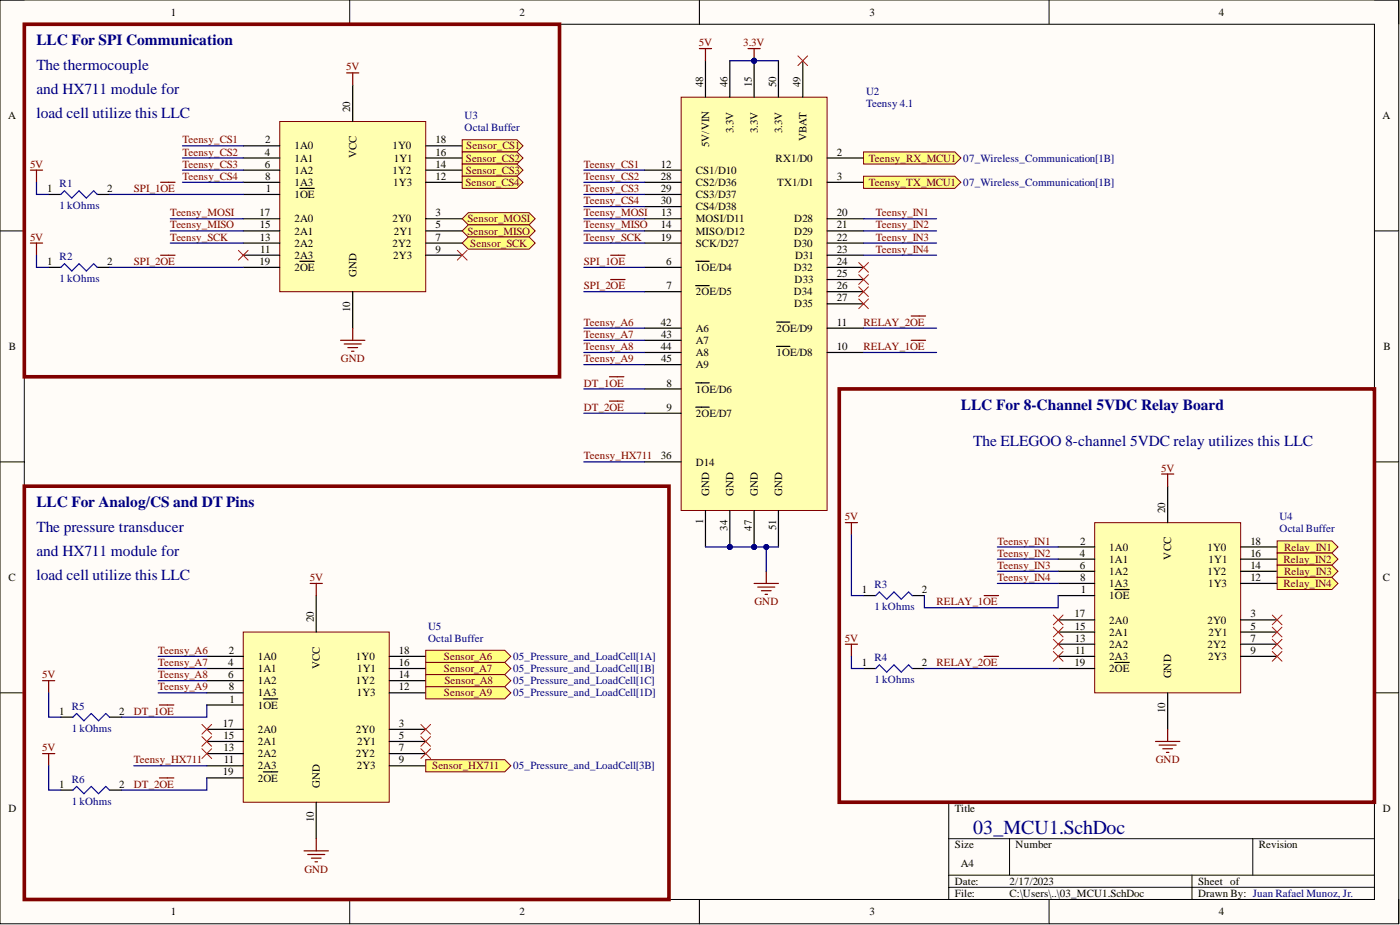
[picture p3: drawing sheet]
<svg xmlns="http://www.w3.org/2000/svg" width="292mm" height="193mm" viewBox="0 0 292 193" stroke-linecap="round" stroke-linejoin="round" font-family="sans-serif">
<defs><g id="words">
<text font-size="4.1" fill="#000080" x="203" y="174">03_MCU1.SchDoc</text>
<g font-size="3.2" fill="#000080">
<text x="7.6" y="9.5">LLC For SPI Communication</text>
<text x="7.6" y="14.5">The thermocouple</text>
<text x="7.6" y="19.6">and HX711 module for</text>
<text x="7.6" y="24.7">load cell utilize this LLC</text>
<text x="200.5" y="85.5">LLC For 8-Channel 5VDC Relay Board</text>
<text x="203" y="93.1">The ELEGOO 8-channel 5VDC relay utilizes this LLC</text>
<text x="7.6" y="105.8">LLC For Analog/CS and DT Pins</text>
<text x="7.6" y="110.9">The pressure transducer</text>
<text x="7.6" y="116">and HX711 module for</text>
<text x="7.6" y="121">load cell utilize this LLC</text>
</g>
<g font-size="2.3">
<text x="35.6" y="3.3">1</text>
<text x="108.4" y="3.3">2</text>
<text x="181.4" y="3.3">3</text>
<text x="254.3" y="3.3">4</text>
<text x="73.1" y="23.3" transform="rotate(-90 73.1 23.3)">20</text>
<text x="146.7" y="18.2" transform="rotate(-90 146.7 18.2)">48</text>
<text x="151.8" y="18.2" transform="rotate(-90 151.8 18.2)">46</text>
<text x="156.8" y="18.2" transform="rotate(-90 156.8 18.2)">15</text>
<text x="161.9" y="18.2" transform="rotate(-90 161.9 18.2)">50</text>
<text x="167" y="18.2" transform="rotate(-90 167 18.2)">49</text>
<text x="1.7" y="24.8">A</text>
<text x="55.3" y="29.9">2</text>
<text x="90.9" y="29.9">18</text>
<text x="153" y="27.8" transform="rotate(-90 153 27.8)">3.3V</text>
<text x="158.1" y="27.8" transform="rotate(-90 158.1 27.8)">3.3V</text>
<text x="163.2" y="27.8" transform="rotate(-90 163.2 27.8)">3.3V</text>
<text x="168.3" y="29.5" transform="rotate(-90 168.3 29.5)">VBAT</text>
<text x="288.5" y="24.8">A</text>
<text x="55.2" y="32.4">4</text>
<text x="55.2" y="35">6</text>
<text x="61.4" y="31.2">1A0</text>
<text x="61.4" y="33.7">1A1</text>
<text x="74.4" y="33" transform="rotate(-90 74.4 33)">VCC</text>
<text x="81.9" y="31.2">1Y0</text>
<text x="82.1" y="33.7">1Y1</text>
<text x="90.9" y="32.4">16</text>
<text x="90.9" y="35">14</text>
<text x="137.9" y="35">12</text>
<text x="148" y="30.8" transform="rotate(-90 148 30.8)">5V/VIN</text>
<text x="161.8" y="33.7">RX1/D0</text>
<text x="174.6" y="32.4">2</text>
<text x="9.8" y="40.1">1</text>
<text x="22.3" y="40.1">2</text>
<text x="55.3" y="37.5">8</text>
<text x="55.5" y="40.1">1</text>
<text x="61.4" y="36.3">1A2</text>
<text x="61.4" y="38.8">1A3</text>
<text x="61.4" y="41.3">1OE</text>
<text x="81.9" y="36.3">1Y2</text>
<text x="82.1" y="38.8">1Y3</text>
<text x="90.9" y="37.5">12</text>
<text x="137.9" y="37.5">28</text>
<text x="137.9" y="40.1">29</text>
<text x="145.2" y="36.3">CS1/D10</text>
<text x="145.2" y="38.8">CS2/D36</text>
<text x="145.2" y="41.3">CS3/D37</text>
<text x="162.2" y="38.8">TX1/D1</text>
<text x="174.6" y="37.5">3</text>
<text x="54.1" y="45.1">17</text>
<text x="54.2" y="47.7">15</text>
<text x="61.4" y="46.4">2A0</text>
<text x="81.9" y="46.4">2Y0</text>
<text x="90.9" y="45.1">3</text>
<text x="90.9" y="47.7">5</text>
<text x="137.9" y="42.6">30</text>
<text x="137.9" y="47.7">14</text>
<text x="138" y="45.1">13</text>
<text x="145.2" y="43.9">CS4/D38</text>
<text x="145.2" y="46.4">MOSI/D11</text>
<text x="165.7" y="46.4">D28</text>
<text x="174.6" y="45.1">20</text>
<text x="174.6" y="47.7">21</text>
<text x="54.2" y="50.2">13</text>
<text x="54.3" y="52.7">11</text>
<text x="61.4" y="48.9">2A1</text>
<text x="61.4" y="51.5">2A2</text>
<text x="81.9" y="51.5">2Y2</text>
<text x="82.1" y="48.9">2Y1</text>
<text x="90.9" y="50.2">7</text>
<text x="90.9" y="52.7">9</text>
<text x="137.9" y="50.2">19</text>
<text x="145.2" y="48.9">MISO/D12</text>
<text x="145.2" y="51.5">SCK/D27</text>
<text x="165.6" y="51.5">D30</text>
<text x="165.7" y="48.9">D29</text>
<text x="174.6" y="50.2">22</text>
<text x="174.6" y="52.7">23</text>
<text x="9.8" y="55.3">1</text>
<text x="22.3" y="55.3">2</text>
<text x="54.1" y="55.3">19</text>
<text x="61.4" y="54">2A3</text>
<text x="61.4" y="56.5">2OE</text>
<text x="74.4" y="57.8" transform="rotate(-90 74.4 57.8)">GND</text>
<text x="82.1" y="54">2Y3</text>
<text x="139" y="55.3">6</text>
<text x="145.2" y="56.5">1OE/D4</text>
<text x="165.6" y="56.5">D32</text>
<text x="165.8" y="59.1">D33</text>
<text x="165.9" y="54">D31</text>
<text x="174.6" y="55.3">24</text>
<text x="174.6" y="57.8">25</text>
<text x="73.1" y="65.1" transform="rotate(-90 73.1 65.1)">10</text>
<text x="139.1" y="60.3">7</text>
<text x="145.2" y="61.6">2OE/D5</text>
<text x="165.6" y="61.6">D34</text>
<text x="165.7" y="64.1">D35</text>
<text x="174.6" y="60.3">26</text>
<text x="174.6" y="62.9">27</text>
<text x="137.9" y="68">42</text>
<text x="138" y="70.5">43</text>
<text x="145.2" y="69.2">A6</text>
<text x="145.2" y="71.8">A7</text>
<text x="162" y="69.2">2OE/D9</text>
<text x="174.6" y="68">11</text>
<text x="1.9" y="73">B</text>
<text x="137.9" y="73">44</text>
<text x="138" y="75.6">45</text>
<text x="145.2" y="74.3">A8</text>
<text x="145.2" y="76.8">A9</text>
<text x="162" y="74.3">1OE/D8</text>
<text x="174.6" y="73">10</text>
<text x="288.6" y="73">B</text>
<text x="139.1" y="80.6">8</text>
<text x="145.2" y="81.9">1OE/D6</text>
<text x="139.1" y="85.7">9</text>
<text x="145.2" y="87">2OE/D7</text>
<text x="137.9" y="95.8">36</text>
<text x="145.2" y="97.1">D14</text>
<text x="148" y="103.5" transform="rotate(-90 148 103.5)">GND</text>
<text x="153" y="103.5" transform="rotate(-90 153 103.5)">GND</text>
<text x="158.1" y="103.5" transform="rotate(-90 158.1 103.5)">GND</text>
<text x="163.2" y="103.5" transform="rotate(-90 163.2 103.5)">GND</text>
<text x="243.1" y="107" transform="rotate(-90 243.1 107)">20</text>
<text x="146.7" y="109.4" transform="rotate(-90 146.7 109.4)">1</text>
<text x="151.8" y="110.7" transform="rotate(-90 151.8 110.7)">34</text>
<text x="156.8" y="110.7" transform="rotate(-90 156.8 110.7)">47</text>
<text x="161.9" y="110.6" transform="rotate(-90 161.9 110.6)">51</text>
<text x="225.4" y="113.6">2</text>
<text x="260.9" y="113.6">18</text>
<text x="225.3" y="116.1">4</text>
<text x="225.3" y="118.7">6</text>
<text x="231.4" y="114.9">1A0</text>
<text x="231.4" y="117.4">1A1</text>
<text x="231.4" y="119.9">1A2</text>
<text x="244.4" y="116.7" transform="rotate(-90 244.4 116.7)">VCC</text>
<text x="251.9" y="114.9">1Y0</text>
<text x="251.9" y="119.9">1Y2</text>
<text x="252.2" y="117.4">1Y1</text>
<text x="260.9" y="116.1">16</text>
<text x="260.9" y="118.7">14</text>
<text x="1.8" y="121.2">C</text>
<text x="179.8" y="123.7">1</text>
<text x="192.4" y="123.7">2</text>
<text x="225.4" y="121.2">8</text>
<text x="225.5" y="123.7">1</text>
<text x="231.4" y="122.5">1A3</text>
<text x="231.4" y="125">1OE</text>
<text x="252.1" y="122.5">1Y3</text>
<text x="260.9" y="121.2">12</text>
<text x="288.5" y="121.2">C</text>
<text x="65.5" y="129.8" transform="rotate(-90 65.5 129.8)">20</text>
<text x="224.2" y="128.8">17</text>
<text x="224.3" y="131.3">15</text>
<text x="231.4" y="130.1">2A0</text>
<text x="251.9" y="130.1">2Y0</text>
<text x="260.9" y="128.8">3</text>
<text x="260.9" y="131.3">5</text>
<text x="47.7" y="136.4">2</text>
<text x="53.8" y="137.7">1A0</text>
<text x="74.3" y="137.7">1Y0</text>
<text x="83.2" y="136.4">18</text>
<text x="224.3" y="133.9">13</text>
<text x="224.3" y="136.4">11</text>
<text x="231.4" y="132.6">2A1</text>
<text x="231.4" y="135.2">2A2</text>
<text x="231.4" y="137.7">2A3</text>
<text x="251.9" y="135.2">2Y2</text>
<text x="252.1" y="137.7">2Y3</text>
<text x="252.2" y="132.6">2Y1</text>
<text x="260.9" y="133.9">7</text>
<text x="260.9" y="136.4">9</text>
<text x="47.6" y="139">4</text>
<text x="47.6" y="141.5">6</text>
<text x="53.8" y="140.2">1A1</text>
<text x="53.8" y="142.8">1A2</text>
<text x="66.7" y="139.5" transform="rotate(-90 66.7 139.5)">VCC</text>
<text x="74.3" y="142.8">1Y2</text>
<text x="74.5" y="140.2">1Y1</text>
<text x="83.2" y="139">16</text>
<text x="83.2" y="141.5">14</text>
<text x="179.8" y="139">1</text>
<text x="192.4" y="139">2</text>
<text x="224.2" y="139">19</text>
<text x="231.4" y="140.2">2OE</text>
<text x="244.4" y="141.5" transform="rotate(-90 244.4 141.5)">GND</text>
<text x="12.4" y="149.1">1</text>
<text x="24.9" y="149.1">2</text>
<text x="47.7" y="144">8</text>
<text x="47.9" y="146.6">1</text>
<text x="53.8" y="145.3">1A3</text>
<text x="53.8" y="147.8">1OE</text>
<text x="74.4" y="145.3">1Y3</text>
<text x="83.2" y="144">12</text>
<text x="243.1" y="148.8" transform="rotate(-90 243.1 148.8)">10</text>
<text x="46.5" y="151.6">17</text>
<text x="46.6" y="154.2">15</text>
<text x="53.8" y="152.9">2A0</text>
<text x="53.8" y="155.4">2A1</text>
<text x="74.3" y="152.9">2Y0</text>
<text x="74.5" y="155.4">2Y1</text>
<text x="83.2" y="151.6">3</text>
<text x="83.2" y="154.2">5</text>
<text x="46.5" y="161.8">19</text>
<text x="46.6" y="156.7">13</text>
<text x="46.7" y="159.2">11</text>
<text x="53.8" y="158">2A2</text>
<text x="53.8" y="160.5">2A3</text>
<text x="74.3" y="158">2Y2</text>
<text x="74.4" y="160.5">2Y3</text>
<text x="83.2" y="156.7">7</text>
<text x="83.2" y="159.2">9</text>
<text x="12.4" y="164.3">1</text>
<text x="24.9" y="164.3">2</text>
<text x="53.8" y="163">2OE</text>
<text x="66.7" y="164.3" transform="rotate(-90 66.7 164.3)">GND</text>
<text x="1.8" y="169.4">D</text>
<text x="65.5" y="171.6" transform="rotate(-90 65.5 171.6)">10</text>
<text x="199.2" y="169.4">Title</text>
<text x="288.5" y="169.4">D</text>
<text x="199.2" y="177">Size</text>
<text x="211.9" y="177">Number</text>
<text x="262.7" y="177">Revision</text>
<text x="199.2" y="184.6">Date:</text>
<text x="200.5" y="180.8">A4</text>
<text x="210.6" y="184.6">2/17/2023</text>
<text x="250" y="184.6">Sheet of</text>
<text x="35.6" y="190.9">1</text>
<text x="108.4" y="190.9">2</text>
<text x="181.4" y="190.9">3</text>
<text x="199.2" y="187.1">File:</text>
<text x="210.6" y="187.1">C:\Users\..\03_MCU1.SchDoc</text>
<text x="250" y="187.1">Drawn By: Juan Rafael Munoz, Jr.</text>
<text x="254.3" y="190.9">4</text>
</g>
<g font-size="2.3" fill="#800000">
<text x="145.8" y="9.6">5V</text>
<text x="155.1" y="9.6">3.3V</text>
<text x="72.2" y="14.7">5V</text>
<text x="38.1" y="29.9">Teensy_CS1</text>
<text x="6.3" y="35">5V</text>
<text x="38.1" y="32.4">Teensy_CS2</text>
<text x="38.1" y="35">Teensy_CS3</text>
<text x="97.2" y="33.7">Sensor_CS2</text>
<text x="97.3" y="31.2">Sensor_CS1</text>
<text x="121.8" y="35">Teensy_CS1</text>
<text x="181.3" y="33.7">Teensy_RX_MCU1</text>
<text x="27.9" y="40.1">SPI_1OE</text>
<text x="38.1" y="37.5">Teensy_CS4</text>
<text x="97.1" y="38.8">Sensor_CS4</text>
<text x="97.2" y="36.3">Sensor_CS3</text>
<text x="121.8" y="37.5">Teensy_CS2</text>
<text x="121.8" y="40.1">Teensy_CS3</text>
<text x="181.3" y="38.8">Teensy_TX_MCU1</text>
<text x="35.5" y="45.1">Teensy_MOSI</text>
<text x="35.5" y="47.7">Teensy_MISO</text>
<text x="97.5" y="46.4">Sensor_MOSI</text>
<text x="121.8" y="42.6">Teensy_CS4</text>
<text x="121.8" y="45.1">Teensy_MOSI</text>
<text x="121.8" y="47.7">Teensy_MISO</text>
<text x="182.7" y="45.1">Teensy_IN1</text>
<text x="182.7" y="47.7">Teensy_IN2</text>
<text x="6.3" y="50.2">5V</text>
<text x="35.5" y="50.2">Teensy_SCK</text>
<text x="97.5" y="48.9">Sensor_MISO</text>
<text x="98.1" y="51.5">Sensor_SCK</text>
<text x="121.8" y="50.2">Teensy_SCK</text>
<text x="182.7" y="50.2">Teensy_IN3</text>
<text x="182.7" y="52.7">Teensy_IN4</text>
<text x="27.9" y="55.3">SPI_2OE</text>
<text x="121.8" y="55.3">SPI_1OE</text>
<text x="121.8" y="60.3">SPI_2OE</text>
<text x="121.8" y="68">Teensy_A6</text>
<text x="121.8" y="70.5">Teensy_A7</text>
<text x="180.2" y="68">RELAY_2OE</text>
<text x="71.1" y="75.6">GND</text>
<text x="121.8" y="73">Teensy_A8</text>
<text x="121.8" y="75.6">Teensy_A9</text>
<text x="180.2" y="73">RELAY_1OE</text>
<text x="121.8" y="80.6">DT_1OE</text>
<text x="121.8" y="85.7">DT_2OE</text>
<text x="121.8" y="95.8">Teensy_HX711</text>
<text x="242.3" y="98.4">5V</text>
<text x="176.3" y="108.5">5V</text>
<text x="208.1" y="113.6">Teensy_IN1</text>
<text x="208.1" y="116.1">Teensy_IN2</text>
<text x="208.1" y="118.7">Teensy_IN3</text>
<text x="267.8" y="117.4">Relay_IN2</text>
<text x="267.9" y="114.9">Relay_IN1</text>
<text x="267.9" y="119.9">Relay_IN3</text>
<text x="64.6" y="121.2">5V</text>
<text x="208.1" y="121.2">Teensy_IN4</text>
<text x="267.8" y="122.5">Relay_IN4</text>
<text x="157.4" y="126.3">GND</text>
<text x="195.4" y="126.3">RELAY_1OE</text>
<text x="33" y="136.4">Teensy_A6</text>
<text x="92.6" y="137.7">Sensor_A6</text>
<text x="176.3" y="133.9">5V</text>
<text x="8.8" y="141.5">5V</text>
<text x="33" y="139">Teensy_A7</text>
<text x="33" y="141.5">Teensy_A8</text>
<text x="92.6" y="140.2">Sensor_A7</text>
<text x="92.7" y="142.8">Sensor_A8</text>
<text x="195.4" y="139">RELAY_2OE</text>
<text x="27.9" y="149.1">DT_1OE</text>
<text x="33" y="144">Teensy_A9</text>
<text x="92.6" y="145.3">Sensor_A9</text>
<text x="8.8" y="156.7">5V</text>
<text x="27.9" y="159.2">Teensy_HX711</text>
<text x="90.2" y="160.5">Sensor_HX711</text>
<text x="241.2" y="159.2">GND</text>
<text x="27.9" y="164.3">DT_2OE</text>
<text x="63.5" y="182.1">GND</text>
</g>
<g font-size="2.3" fill="#000080">
<text x="180.7" y="19.8">U2</text>
<text x="180.7" y="22.3">Teensy 4.1</text>
<text x="96.9" y="24.8">U3</text>
<text x="96.9" y="27.4">Octal Buffer</text>
<text x="201" y="33.7">07_Wireless_Communication[1B]</text>
<text x="12.4" y="39">R1</text>
<text x="201" y="38.8">07_Wireless_Communication[1B]</text>
<text x="12.4" y="43.6">1 kOhms</text>
<text x="12.4" y="54.3">R2</text>
<text x="12.4" y="58.8">1 kOhms</text>
<text x="267" y="108.5">U4</text>
<text x="267" y="111.1">Octal Buffer</text>
<text x="182.5" y="122.7">R3</text>
<text x="89.3" y="131.3">U5</text>
<text x="182.5" y="127.3">1 kOhms</text>
<text x="89.3" y="133.9">Octal Buffer</text>
<text x="107.1" y="137.7">05_Pressure_and_LoadCell[1A]</text>
<text x="182.5" y="137.9">R4</text>
<text x="107.1" y="140.2">05_Pressure_and_LoadCell[1B]</text>
<text x="107.1" y="142.8">05_Pressure_and_LoadCell[1C]</text>
<text x="182.5" y="142.5">1 kOhms</text>
<text x="15" y="148.1">R5</text>
<text x="107.1" y="145.3">05_Pressure_and_LoadCell[1D]</text>
<text x="15" y="152.7">1 kOhms</text>
<text x="107.1" y="160.5">05_Pressure_and_LoadCell[3B]</text>
<text x="15" y="163.3">R6</text>
<text x="15" y="167.9">1 kOhms</text>
</g>
</g></defs>
<path d="M0 0h291.8v192.7h-291.8z" fill-rule="evenodd" fill="#fffcf8"/>
<path d="M0 0h291.8v192.7h-291.8z" fill="none" stroke="#000" stroke-width=".21"/>
<path d="M5.1 5.1h281.7v182.5h-281.7z" fill-rule="evenodd" fill="#fffcf8"/>
<g fill="none" stroke="#000" stroke-width=".21">
<path d="M0 0h5.1M73 0v5.1M145.9 0v5.1M218.9 0v5.1M286.8 0h5v5.1M5.1 5.1h281.7v182.5h-281.7zM0 48.2h5.1M286.8 48.2h5M0 96.4h5.1M286.8 96.4h5M0 144.5h5.1M286.8 144.5h5"/>
<path d="M197.9 175h88.9M210.6 175v7.6M261.4 175v7.6M286.8 167.4h-88.9v20.2M73 187.6v5.1M145.9 187.6v5.1M197.9 182.6h88.9M197.9 185.1h88.9M218.9 187.6v5.1M248.7 182.6v5M291.8 187.6v5.1"/>
</g>
<circle cx="152.3" cy="114.1" r=".51" fill="#000080"/>
<circle cx="152.3" cy="114.1" r=".51" fill="none" stroke="#000080" stroke-width=".21"/>
<circle cx="157.3" cy="114.1" r=".51" fill="#000080"/>
<circle cx="157.3" cy="114.1" r=".51" fill="none" stroke="#000080" stroke-width=".21"/>
<circle cx="157.3" cy="12.7" r=".51" fill="#000080"/>
<circle cx="157.3" cy="12.7" r=".51" fill="none" stroke="#000080" stroke-width=".21"/>
<path d="M142.1 20.3h30.5v86.2h-30.5z" fill-rule="evenodd" fill="#ffffb0"/>
<path d="M142.1 20.3h30.5v86.2h-30.5z" fill="none" stroke="#800000" stroke-width=".21"/>
<path d="M147.2 12.7v7.6M147.2 106.5v7.6M152.3 106.5v7.6" fill="none" stroke="#000" stroke-width=".25"/>
<circle cx="152.3" cy="114.1" r=".51" fill="#000080"/>
<circle cx="152.3" cy="114.1" r=".51" fill="none" stroke="#000080" stroke-width=".21"/>
<path d="M157.3 106.5v7.6" fill="none" stroke="#000" stroke-width=".25"/>
<circle cx="157.3" cy="114.1" r=".51" fill="#000080"/>
<circle cx="157.3" cy="114.1" r=".51" fill="none" stroke="#000080" stroke-width=".21"/>
<path d="M152.3 12.7v7.6M157.3 12.7v7.6M162.4 12.7v7.6M162.4 106.5v7.6" fill="none" stroke="#000" stroke-width=".25"/>
<circle cx="157.3" cy="12.7" r=".51" fill="#000080"/>
<circle cx="157.3" cy="12.7" r=".51" fill="none" stroke="#000080" stroke-width=".21"/>
<g fill="none" stroke="#000" stroke-width=".25">
<path d="M167.5 12.7v7.6M134.5 35.5h7.6M134.5 38h7.6M172.6 38h7.6M172.6 33h7.6M134.5 40.6h7.6M134.5 43.1h7.6M134.5 45.6h7.6M134.5 48.2h7.6M134.5 50.7h7.6M134.5 55.8h7.6M145.2 54.5h2.8"/>
<path d="M145.2 59.6h2.8M172.6 45.6h7.6M172.6 48.2h7.6M172.6 50.7h7.6M172.6 53.2h7.6M172.6 55.8h7.6M172.6 58.3h7.6M134.5 68.5h7.6M134.5 71h7.6M134.5 73.5h7.6M134.5 76.1h7.6M134.5 60.9h7.6"/>
<path d="M145.2 79.9h2.8M162 67.2h2.8M162 72.3h2.8M172.6 68.5h7.6M172.6 73.5h7.6M172.6 60.9h7.6M172.6 63.4h7.6M134.5 96.4h7.6M134.5 81.1h7.6M134.5 86.2h7.6M145.2 84.9h2.8"/>
</g>
<path d="M159.9 119.2v2.5M157.3 121.7h5.1M158.1 122.5h3.6M158.9 123.2h2M159.6 124h.5" fill="none" stroke="#800000" stroke-width=".25"/>
<path d="M58.4 25.3h30.4v35.6h-30.4z" fill-rule="evenodd" fill="#ffffb0"/>
<path d="M58.4 25.3h30.4v35.6h-30.4z" fill="none" stroke="#800000" stroke-width=".21"/>
<g fill="none" stroke="#000" stroke-width=".25">
<path d="M73.6 17.7v7.6M50.8 30.4h7.6M50.8 33h7.6M50.8 35.5h7.6M50.8 38h7.6M62.6 39.3h3M88.8 30.4h7.6M88.8 33h7.6M88.8 35.5h7.6M88.8 38h7.6M50.8 45.6h7.6M50.8 48.2h7.6"/>
<path d="M50.8 50.7h7.6M50.8 53.2h7.6M50.8 40.6h7.6M50.8 55.8h7.6M62.6 54.5h3M88.8 45.6h7.6M88.8 48.2h7.6M88.8 50.7h7.6M88.8 53.2h7.6M73.6 60.9v7.6"/>
</g>
<path d="M50.8 131.9h30.4v35.5h-30.4z" fill-rule="evenodd" fill="#ffffb0"/>
<path d="M50.8 131.9h30.4v35.5h-30.4z" fill="none" stroke="#800000" stroke-width=".21"/>
<g fill="none" stroke="#000" stroke-width=".25">
<path d="M43.1 136.9h7.7M43.1 139.5h7.7M66 124.2v7.7M81.2 136.9h7.6M81.2 139.5h7.6M43.1 142h7.7M43.1 144.5h7.7M43.1 152.1h7.7M43.1 154.7h7.7M43.1 157.2h7.7M43.1 159.8h7.7M43.1 147.1h7.7"/>
<path d="M54.9 145.8h3.1M81.2 142h7.6M81.2 144.5h7.6M81.2 152.1h7.6M81.2 154.7h7.6M81.2 157.2h7.6M81.2 159.8h7.6M43.1 162.3h7.7M54.9 161h3.1M66 167.4v7.6"/>
</g>
<path d="M228.4 109h30.5v35.5h-30.5z" fill-rule="evenodd" fill="#ffffb0"/>
<path d="M228.4 109h30.5v35.5h-30.5z" fill="none" stroke="#800000" stroke-width=".21"/>
<g fill="none" stroke="#000" stroke-width=".25">
<path d="M10.2 40.6h2.5M10.2 55.8h2.5M20.3 40.6h2.5M20.3 55.8h2.5M220.8 114.1h7.6M220.8 116.6h7.6M220.8 119.2h7.6M243.6 101.4v7.6M258.9 114.1h7.6M258.9 116.6h7.6M258.9 119.2h7.6M220.8 121.7h7.6"/>
<path d="M220.8 129.3h7.6M220.8 131.9h7.6M220.8 134.4h7.6M220.8 136.9h7.6M220.8 124.2h7.6M220.8 139.5h7.6M232.6 123h3M232.6 138.2h3M258.9 121.7h7.6M258.9 129.3h7.6M258.9 131.9h7.6M258.9 134.4h7.6"/>
<path d="M258.9 136.9h7.6M243.6 144.5v7.6"/>
</g>
<path d="M5.1 5.1h111.6v73.5h-111.6zM175.1 81.1h111.7v86.3h-111.7zM5.1 101.4h134.5v86.2h-134.5z" fill="none" stroke="#800000" stroke-width=".76"/>
<g fill="none" stroke="#800000" stroke-width=".25">
<path d="M72.3 15.2h2.6M73.6 15.2v2.5M6.3 35.5h2.6M7.6 35.5v2.5M33.5 38h3M6.3 50.7h2.6M7.6 50.7v2.5M33.5 53.2h3M71.1 71h5M71.8 71.8h3.6M72.6 72.5h2M73.3 73.3h.5"/>
<path d="M73.6 68.5v2.5M242.4 98.9h2.5M243.6 98.9v2.5M64.7 121.7h2.6M66 121.7v2.5M241.1 154.7h5.1M241.8 155.4h3.6M242.6 156.2h2M243.4 157h.5M243.6 152.1v2.6M63.4 177.5h5.1M64.2 178.3h3.6"/>
<path d="M65 179h2M65.7 179.8h.5M66 175v2.5"/>
</g>
<path d="M12.7 40.6l.8-.8 1.5 1.5 1.5-1.5 1.5 1.5 1.5-1.5 .8 .8M12.7 55.8l.8-.8 1.5 1.5 1.5-1.5 1.5 1.5 1.5-1.5 .8 .8" fill="none" stroke="#00f" stroke-width=".25"/>
<path d="M166.5 11.7l2 2M168.5 11.7l-2 2M49.7 52.2l2.1 2.1M51.8 52.2l-2.1 2.1" fill="none" stroke="#f00" stroke-width=".21"/>
<path d="M96.4 29.2h11.5l1.2 1.2-1.2 1.3h-11.5z" fill-rule="evenodd" fill="#ffff80"/>
<path d="M96.4 29.2h11.5l1.2 1.2-1.2 1.3h-11.5z" fill="none" stroke="#800000" stroke-width=".21"/>
<path d="M96.4 31.7h11.5l1.2 1.3-1.2 1.2h-11.5z" fill-rule="evenodd" fill="#ffff80"/>
<path d="M96.4 31.7h11.5l1.2 1.3-1.2 1.2h-11.5z" fill="none" stroke="#800000" stroke-width=".21"/>
<path d="M96.4 34.2h11.5l1.2 1.3-1.2 1.3h-11.5z" fill-rule="evenodd" fill="#ffff80"/>
<path d="M96.4 34.2h11.5l1.2 1.3-1.2 1.3h-11.5z" fill="none" stroke="#800000" stroke-width=".21"/>
<path d="M96.4 36.8h11.5l1.2 1.2-1.2 1.3h-11.5z" fill-rule="evenodd" fill="#ffff80"/>
<path d="M96.4 36.8h11.5l1.2 1.2-1.2 1.3h-11.5z" fill="none" stroke="#800000" stroke-width=".21"/>
<path d="M180.2 31.7h19l1.3 1.3-1.3 1.2h-19z" fill-rule="evenodd" fill="#ffff80"/>
<path d="M180.2 31.7h19l1.3 1.3-1.3 1.2h-19z" fill="none" stroke="#800000" stroke-width=".21"/>
<path d="M180.2 36.8h19l1.3 1.2-1.3 1.3h-19z" fill-rule="evenodd" fill="#ffff80"/>
<path d="M180.2 36.8h19l1.3 1.2-1.3 1.3h-19z" fill="none" stroke="#800000" stroke-width=".21"/>
<path d="M12.7 149.6h2.5M22.8 149.6h2.6M12.7 164.8h2.5M22.8 164.8h2.6" fill="none" stroke="#000" stroke-width=".25"/>
<path d="M15.2 149.6l.8-.8 1.5 1.6 1.5-1.6 1.6 1.6 1.5-1.6 .7 .8M15.2 164.8l.8-.7 1.5 1.5 1.5-1.5 1.6 1.5 1.5-1.5 .7 .7" fill="none" stroke="#00f" stroke-width=".25"/>
<path d="M127.4 53.2h3M127.4 58.3h3M127.2 78.6h3M127.2 83.7h3M8.9 142h2.5M8.9 157.2h2.5M10.2 142v2.5M10.2 157.2v2.6M33.3 147.1h3M33.3 162.3h3" fill="none" stroke="#800000" stroke-width=".25"/>
<path d="M265.4 135.9l2.1 2M267.5 135.9l-2.1 2M42.1 151.1l2.1 2.1M42.1 153.7l2.1 2M42.1 156.2l2.1 2M44.2 151.1l-2.1 2.1M44.2 153.7l-2.1 2M44.2 156.2l-2.1 2" fill="none" stroke="#f00" stroke-width=".21"/>
<path d="M88.8 135.7h16.5l1.3 1.2-1.3 1.3h-16.5z" fill-rule="evenodd" fill="#ffff80"/>
<path d="M88.8 135.7h16.5l1.3 1.2-1.3 1.3h-16.5z" fill="none" stroke="#800000" stroke-width=".21"/>
<path d="M88.8 138.2h16.5l1.3 1.3-1.3 1.2h-16.5z" fill-rule="evenodd" fill="#ffff80"/>
<path d="M88.8 138.2h16.5l1.3 1.3-1.3 1.2h-16.5z" fill="none" stroke="#800000" stroke-width=".21"/>
<path d="M88.8 140.7h16.5l1.3 1.3-1.3 1.3h-16.5z" fill-rule="evenodd" fill="#ffff80"/>
<path d="M88.8 140.7h16.5l1.3 1.3-1.3 1.3h-16.5z" fill="none" stroke="#800000" stroke-width=".21"/>
<path d="M88.8 143.3h16.5l1.3 1.2-1.3 1.3h-16.5z" fill-rule="evenodd" fill="#ffff80"/>
<path d="M88.8 143.3h16.5l1.3 1.2-1.3 1.3h-16.5z" fill="none" stroke="#800000" stroke-width=".21"/>
<path d="M87.8 151.1l2 2.1M87.8 153.7l2 2M87.8 156.2l2 2M89.8 151.1l-2 2.1M89.8 153.7l-2 2M89.8 156.2l-2 2" fill="none" stroke="#f00" stroke-width=".21"/>
<path d="M88.8 158.5h16.5l1.3 1.3-1.3 1.2h-16.5z" fill-rule="evenodd" fill="#ffff80"/>
<path d="M88.8 158.5h16.5l1.3 1.3-1.3 1.2h-16.5z" fill="none" stroke="#800000" stroke-width=".21"/>
<path d="M190.1 71h3M190.1 65.9h3M176.4 109h2.5M177.6 109v2.6M176.4 134.4h2.5M177.6 134.4v2.5M205.3 136.9h3M205.3 124.2h3" fill="none" stroke="#800000" stroke-width=".25"/>
<path d="M180.2 124.2h2.5M180.2 139.5h2.5M190.3 124.2h2.6M190.3 139.5h2.6" fill="none" stroke="#000" stroke-width=".25"/>
<path d="M182.7 124.2l.8-.7 1.5 1.5 1.5-1.5 1.5 1.5 1.6-1.5 .7 .7M182.7 139.5l.8-.8 1.5 1.5 1.5-1.5 1.5 1.5 1.6-1.5 .7 .8" fill="none" stroke="#00f" stroke-width=".25"/>
<g fill="none" stroke="#f00" stroke-width=".21">
<path d="M179.2 54.8l2 2M179.2 57.3l2 2M179.2 59.8l2 2.1M181.2 54.8l-2 2M181.2 57.3l-2 2M181.2 59.8l-2 2.1M179.2 62.4l2 2M181.2 62.4l-2 2M219.8 128.3l2 2M219.8 130.8l2 2.1M219.8 133.4l2 2M219.8 135.9l2 2"/>
<path d="M221.8 128.3l-2 2M221.8 130.8l-2 2.1M221.8 133.4l-2 2M221.8 135.9l-2 2M265.4 133.4l2.1 2M265.4 130.8l2.1 2.1M265.4 128.3l2.1 2M267.5 133.4l-2.1 2M267.5 130.8l-2.1 2.1M267.5 128.3l-2.1 2"/>
</g>
<path d="M266.5 112.8h11.4l1.3 1.3-1.3 1.3h-11.4z" fill-rule="evenodd" fill="#ffff80"/>
<path d="M266.5 112.8h11.4l1.3 1.3-1.3 1.3h-11.4z" fill="none" stroke="#800000" stroke-width=".21"/>
<path d="M266.5 115.4h11.4l1.3 1.2-1.3 1.3h-11.4z" fill-rule="evenodd" fill="#ffff80"/>
<path d="M266.5 115.4h11.4l1.3 1.2-1.3 1.3h-11.4z" fill="none" stroke="#800000" stroke-width=".21"/>
<path d="M266.5 117.9h11.4l1.3 1.3-1.3 1.2h-11.4z" fill-rule="evenodd" fill="#ffff80"/>
<path d="M266.5 117.9h11.4l1.3 1.3-1.3 1.2h-11.4z" fill="none" stroke="#800000" stroke-width=".21"/>
<path d="M266.5 120.4h11.4l1.3 1.3-1.3 1.3h-11.4z" fill-rule="evenodd" fill="#ffff80"/>
<path d="M266.5 120.4h11.4l1.3 1.3-1.3 1.3h-11.4z" fill="none" stroke="#800000" stroke-width=".21"/>
<path d="M145.9 10.1h2.6M147.2 10.1v2.6M156.1 10.1h2.5M157.3 10.1v2.6" fill="none" stroke="#800000" stroke-width=".25"/>
<circle cx="157.3" cy="12.7" r=".51" fill="#000080"/>
<circle cx="157.3" cy="12.7" r=".51" fill="none" stroke="#000080" stroke-width=".21"/>
<path d="M96.4 45.6l1.3-1.2h12.7l1.3 1.2-1.3 1.3h-12.7z" fill-rule="evenodd" fill="#ffff80"/>
<path d="M96.4 45.6l1.3-1.2h12.7l1.3 1.2-1.3 1.3h-12.7z" fill="none" stroke="#800000" stroke-width=".21"/>
<path d="M96.4 48.2l1.3-1.3h12.7l1.3 1.3-1.3 1.2h-12.7z" fill-rule="evenodd" fill="#ffff80"/>
<path d="M96.4 48.2l1.3-1.3h12.7l1.3 1.3-1.3 1.2h-12.7z" fill="none" stroke="#800000" stroke-width=".21"/>
<path d="M96.4 50.7l1.3-1.3h12.7l1.3 1.3-1.3 1.3h-12.7z" fill-rule="evenodd" fill="#ffff80"/>
<path d="M96.4 50.7l1.3-1.3h12.7l1.3 1.3-1.3 1.3h-12.7z" fill="none" stroke="#800000" stroke-width=".21"/>
<path d="M95.4 52.2l2 2.1M97.4 52.2l-2 2.1" fill="none" stroke="#f00" stroke-width=".21"/>
<g fill="none" stroke="#000080" stroke-width=".25">
<path d="M7.6 38v2.6h2.6M38.1 30.4h12.7M38.1 33h12.7M38.1 35.5h12.7M38.1 38h12.7M121.8 35.5h12.7M121.8 38h12.7M7.6 53.2v2.6h2.6M22.8 55.8h28M22.8 40.6h28M35.5 45.6h15.3M35.5 48.2h15.3"/>
<path d="M35.5 50.7h15.3M121.8 45.6h12.7M121.8 48.2h12.7M121.8 50.7h12.7M121.8 55.8h12.7M121.8 40.6h12.7M121.8 43.1h12.7M121.8 73.5h12.7M121.8 76.1h12.7M121.8 71h12.7M121.8 68.5h12.7M121.8 60.9h12.7"/>
<path d="M121.8 81.1h12.7M121.8 86.2h12.7M121.8 96.4h12.7M159.9 114.1v5.1M33 136.9h10.1M33 139.5h10.1M10.2 144.5v5.1h2.5M10.2 159.8v5h2.5M27.9 159.8h15.2M33 142h10.1M33 144.5h10.1M43.1 147.1v2.5h-17.7"/>
<path d="M43.1 162.3v2.5h-17.7"/>
</g>
<circle cx="159.9" cy="114.1" r=".51" fill="#000080"/>
<circle cx="159.9" cy="114.1" r=".51" fill="none" stroke="#000080" stroke-width=".21"/>
<path d="M180.2 45.6h15.2M180.2 48.2h15.2M180.2 50.7h15.2M180.2 53.2h15.2M180.2 68.5h15.2M180.2 73.5h15.2M147.2 114.1h15.2M177.6 111.6v12.6h2.6" fill="none" stroke="#000080" stroke-width=".25"/>
<circle cx="152.3" cy="114.1" r=".51" fill="#000080"/>
<circle cx="152.3" cy="114.1" r=".51" fill="none" stroke="#000080" stroke-width=".21"/>
<circle cx="157.3" cy="114.1" r=".51" fill="#000080"/>
<circle cx="157.3" cy="114.1" r=".51" fill="none" stroke="#000080" stroke-width=".21"/>
<circle cx="159.9" cy="114.1" r=".51" fill="#000080"/>
<circle cx="159.9" cy="114.1" r=".51" fill="none" stroke="#000080" stroke-width=".21"/>
<path d="M152.3 12.7h10.1M177.6 136.9v2.6h2.6M192.9 139.5h27.9" fill="none" stroke="#000080" stroke-width=".25"/>
<circle cx="157.3" cy="12.7" r=".51" fill="#000080"/>
<circle cx="157.3" cy="12.7" r=".51" fill="none" stroke="#000080" stroke-width=".21"/>
<path d="M208.1 119.2h12.7M208.1 116.6h12.7M208.1 114.1h12.7M192.9 124.2v2.6h27.9v-2.6M208.1 121.7h12.7" fill="none" stroke="#000080" stroke-width=".25"/>
<use href="#words"/>
</svg>
